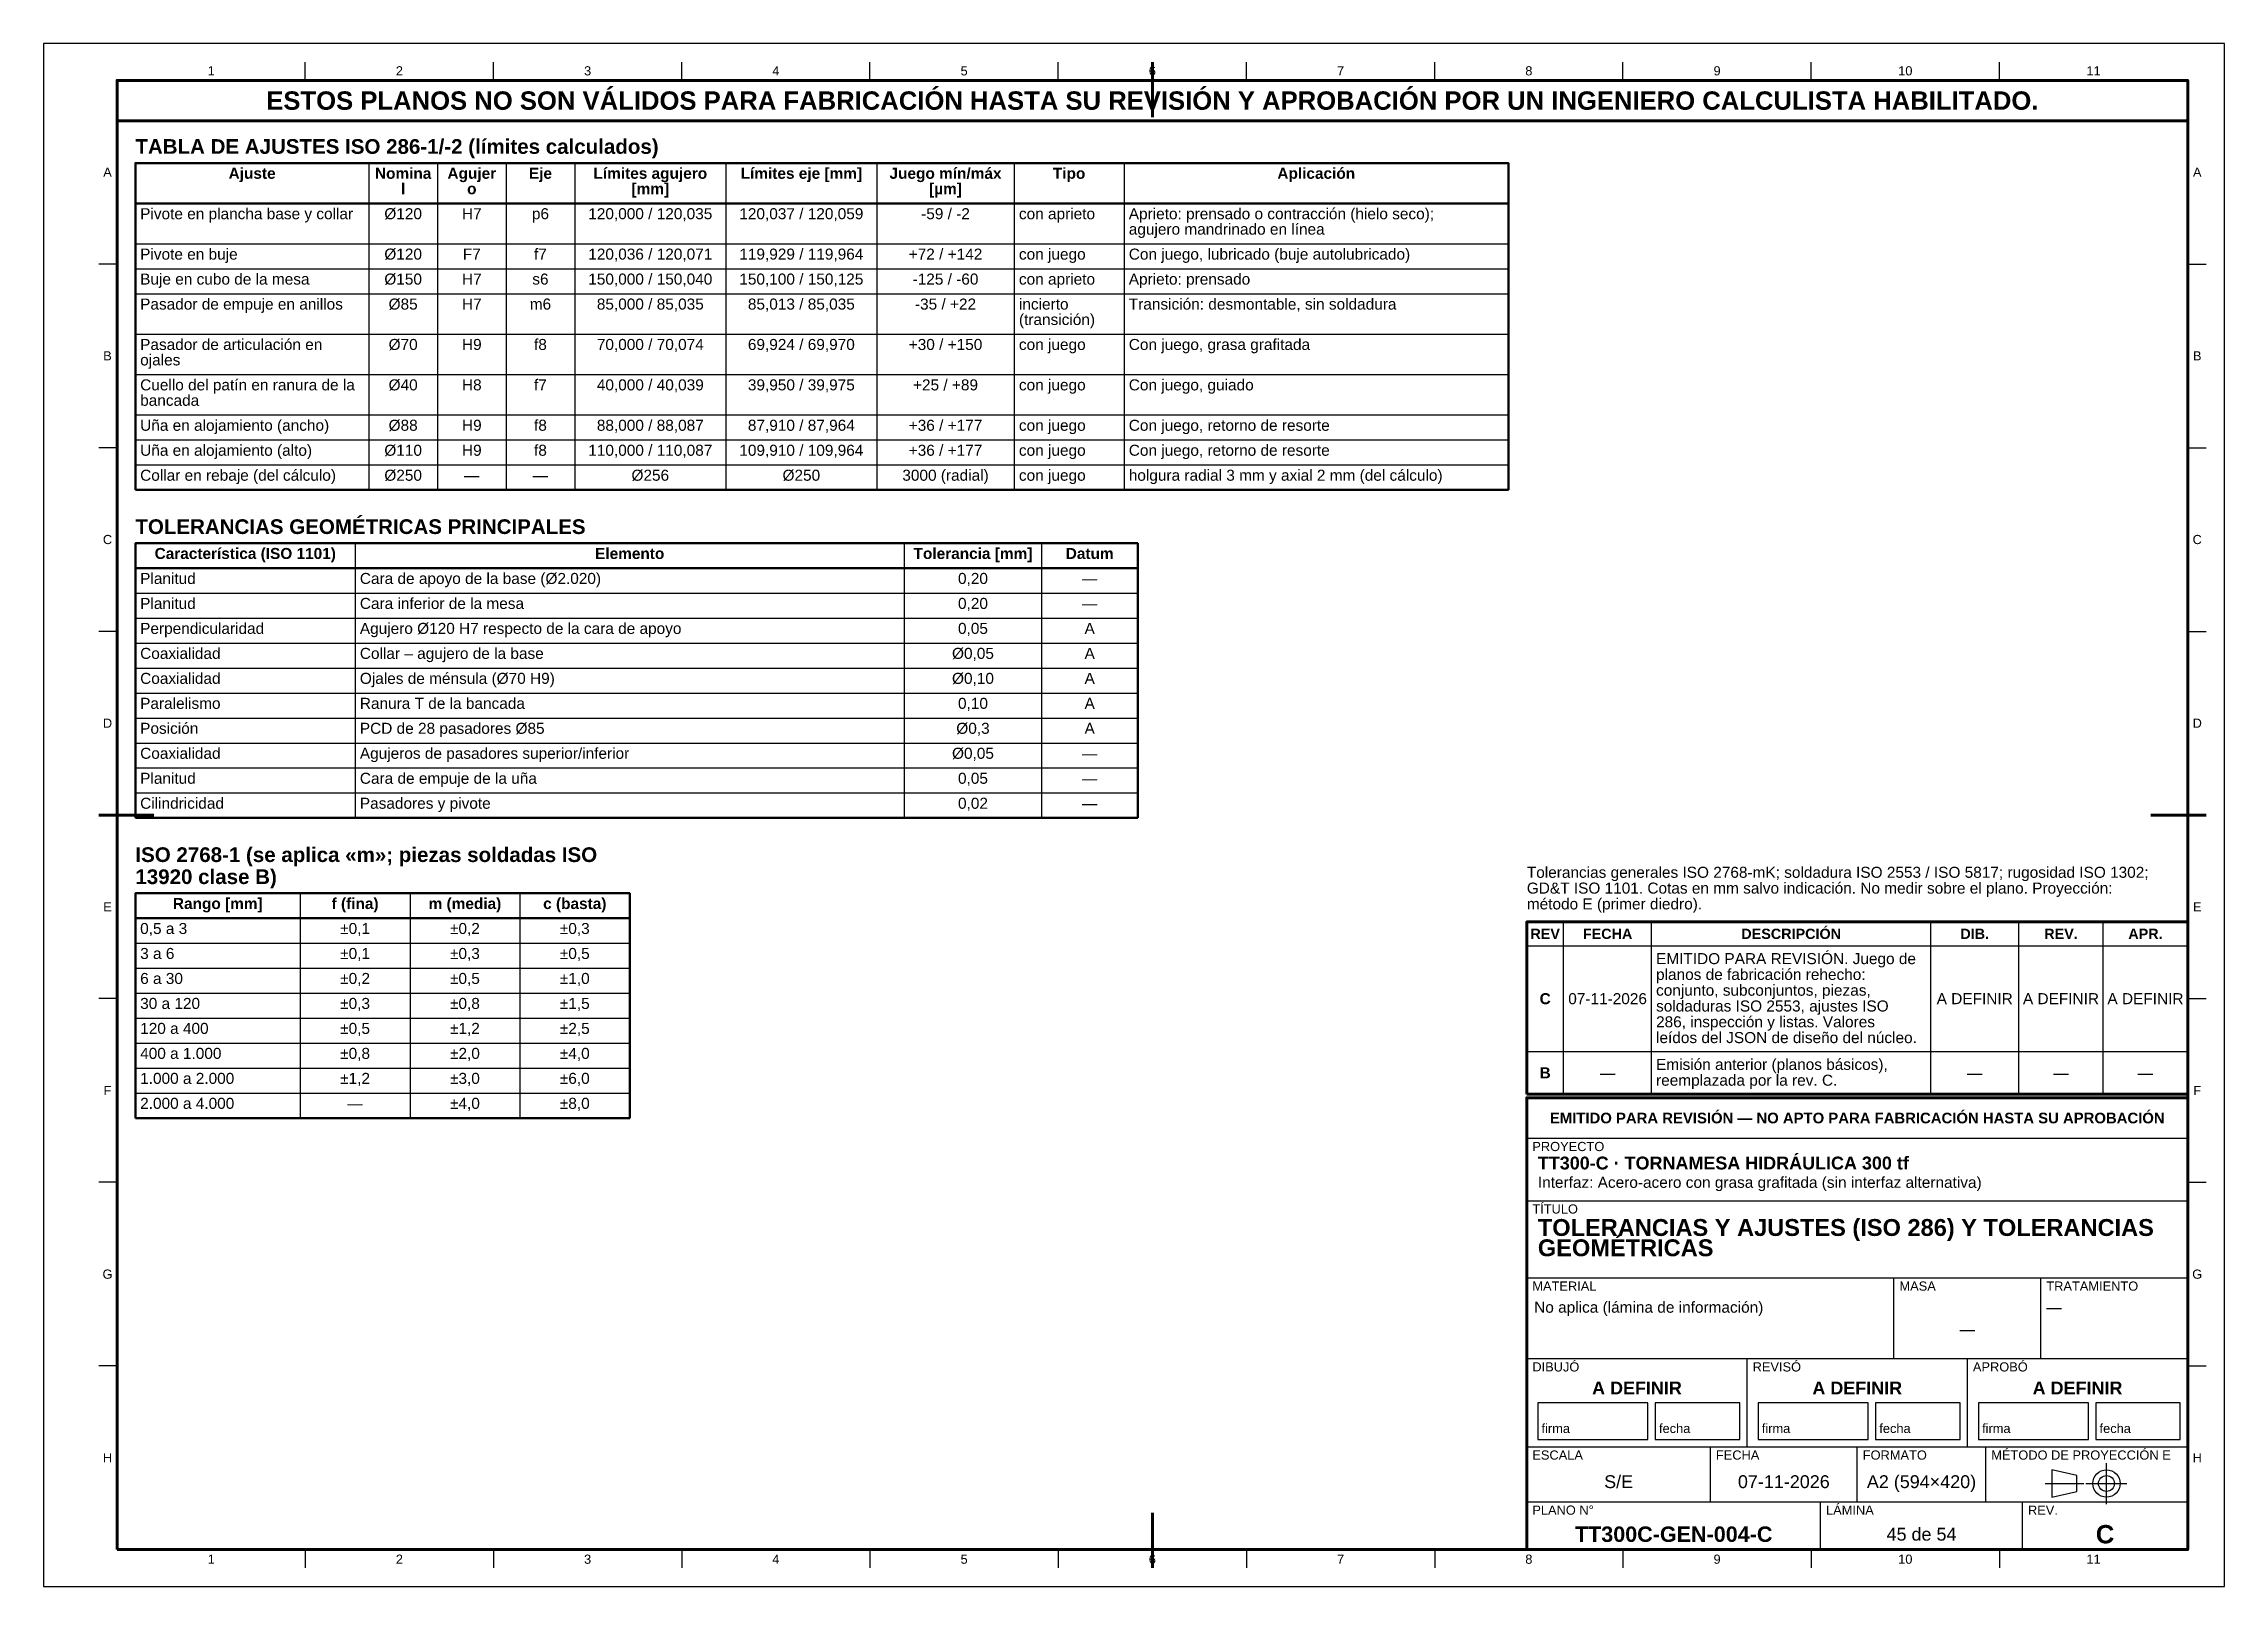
# Model space of a CAD drawing. Header units: millimetres. Extents: x 0 to 594, y 0 to 420.
import ezdxf
from ezdxf.enums import TextEntityAlignment as Align

# ---------------------------------------------------------------- set-up
doc = ezdxf.new("R2010")
doc.units = ezdxf.units.MM
doc.linetypes.add('EJE', pattern=[31, 20, -4, 3, -4])
for name, color, linetype, lineweight in [('EJE', 7, 'EJE', 25), ('FINA', 7, 'CONTINUOUS', 25), ('MARCO', 7, 'CONTINUOUS', 70), ('TXT', 7, 'CONTINUOUS', 25), ('VIS', 7, 'CONTINUOUS', 50)]:
    doc.layers.add(name, color=color, linetype=linetype, lineweight=lineweight)
doc.styles.add('STD', font='LiberationSans-Regular.ttf')
doc.styles.add('STDB', font='LiberationSans-Bold.ttf')

msp = doc.modelspace()

# ---------------------------------------------------------------- texts
at = {"layer": 'TXT'}
for s, height, style, p in [('1', 2.5, 'STD', (45.64, 412.6)), ('2', 2.5, 'STD', (96.91, 412.6)), ('3', 2.5, 'STD', (148.18, 412.6)), ('4', 2.5, 'STD', (199.45, 412.6)), ('5', 2.5, 'STD', (250.73, 412.6)), ('6', 2.5, 'STD', (302, 412.6)), ('7', 2.5, 'STD', (353.27, 412.6)), ('8', 2.5, 'STD', (404.55, 412.6)), ('9', 2.5, 'STD', (455.82, 412.6)), ('10', 2.5, 'STD', (507.09, 412.6)), ('11', 2.5, 'STD', (558.36, 412.6)), ('ESTOS PLANOS NO SON VÁLIDOS PARA FABRICACIÓN HASTA SU REVISIÓN Y APROBACIÓN POR UN INGENIERO CALCULISTA HABILITADO.', 5, 'STDB', (302, 404.5)), ('A', 2.5, 'STD', (17.4, 385)), ('Ajuste', 3, 'STDB', (56.79, 384.7)), ('Nomina', 3, 'STDB', (97.93, 384.7)), ('Agujer', 3, 'STDB', (116.63, 384.7)), ('Eje', 3, 'STDB', (135.33, 384.7)), ('Límites agujero', 3, 'STDB', (165.25, 384.7)), ('Límites eje [mm]', 3, 'STDB', (206.39, 384.7)), ('Juego mín/máx', 3, 'STDB', (245.66, 384.7)), ('Tipo', 3, 'STDB', (279.32, 384.7)), ('Aplicación', 3, 'STDB', (346.64, 384.7)), ('A', 2.5, 'STD', (586.6, 385)), ('l', 3, 'STDB', (97.93, 380.5)), ('o', 3, 'STDB', (116.63, 380.5)), ('[mm]', 3, 'STDB', (165.25, 380.5)), ('[µm]', 3, 'STDB', (245.66, 380.5)), ('Ø120', 3, 'STD', (97.93, 373.7)), ('H7', 3, 'STD', (116.63, 373.7)), ('p6', 3, 'STD', (135.33, 373.7)), ('120,000 / 120,035', 3, 'STD', (165.25, 373.7)), ('120,037 / 120,059', 3, 'STD', (206.39, 373.7)), ('-59 / -2', 3, 'STD', (245.66, 373.7)), ('Ø120', 3, 'STD', (97.93, 362.7)), ('F7', 3, 'STD', (116.63, 362.7)), ('f7', 3, 'STD', (135.33, 362.7)), ('120,036 / 120,071', 3, 'STD', (165.25, 362.7)), ('119,929 / 119,964', 3, 'STD', (206.39, 362.7)), ('+72 / +142', 3, 'STD', (245.66, 362.7)), ('Ø150', 3, 'STD', (97.93, 355.9)), ('H7', 3, 'STD', (116.63, 355.9)), ('s6', 3, 'STD', (135.33, 355.9)), ('150,000 / 150,040', 3, 'STD', (165.25, 355.9)), ('150,100 / 150,125', 3, 'STD', (206.39, 355.9)), ('-125 / -60', 3, 'STD', (245.66, 355.9)), ('Ø85', 3, 'STD', (97.93, 349.1)), ('H7', 3, 'STD', (116.63, 349.1)), ('m6', 3, 'STD', (135.33, 349.1)), ('85,000 / 85,035', 3, 'STD', (165.25, 349.1)), ('85,013 / 85,035', 3, 'STD', (206.39, 349.1)), ('-35 / +22', 3, 'STD', (245.66, 349.1)), ('Ø70', 3, 'STD', (97.93, 338.1)), ('H9', 3, 'STD', (116.63, 338.1)), ('f8', 3, 'STD', (135.33, 338.1)), ('70,000 / 70,074', 3, 'STD', (165.25, 338.1)), ('69,924 / 69,970', 3, 'STD', (206.39, 338.1)), ('+30 / +150', 3, 'STD', (245.66, 338.1)), ('B', 2.5, 'STD', (17.4, 335)), ('B', 2.5, 'STD', (586.6, 335)), ('Ø40', 3, 'STD', (97.93, 327.1)), ('H8', 3, 'STD', (116.63, 327.1)), ('f7', 3, 'STD', (135.33, 327.1)), ('40,000 / 40,039', 3, 'STD', (165.25, 327.1)), ('39,950 / 39,975', 3, 'STD', (206.39, 327.1)), ('+25 / +89', 3, 'STD', (245.66, 327.1)), ('Ø88', 3, 'STD', (97.93, 316.1)), ('H9', 3, 'STD', (116.63, 316.1)), ('f8', 3, 'STD', (135.33, 316.1)), ('88,000 / 88,087', 3, 'STD', (165.25, 316.1)), ('87,910 / 87,964', 3, 'STD', (206.39, 316.1)), ('+36 / +177', 3, 'STD', (245.66, 316.1)), ('Ø110', 3, 'STD', (97.93, 309.3)), ('H9', 3, 'STD', (116.63, 309.3)), ('f8', 3, 'STD', (135.33, 309.3)), ('110,000 / 110,087', 3, 'STD', (165.25, 309.3)), ('109,910 / 109,964', 3, 'STD', (206.39, 309.3)), ('+36 / +177', 3, 'STD', (245.66, 309.3)), ('Ø250', 3, 'STD', (97.93, 302.5)), ('Ø256', 3, 'STD', (165.25, 302.5)), ('Ø250', 3, 'STD', (206.39, 302.5)), ('3000 (radial)', 3, 'STD', (245.66, 302.5)), ('—', 3, 'STD', (116.63, 302.5)), ('—', 3, 'STD', (135.33, 302.5)), ('C', 2.5, 'STD', (17.4, 285)), ('C', 2.5, 'STD', (586.6, 285)), ('Característica (ISO 1101)', 3, 'STDB', (54.92, 281.2)), ('Elemento', 3, 'STDB', (159.64, 281.2)), ('Tolerancia [mm]', 3, 'STDB', (253.14, 281.2)), ('Datum', 3, 'STDB', (284.93, 281.2)), ('0,20', 3, 'STD', (253.14, 274.4)), ('—', 3, 'STD', (284.93, 274.4)), ('0,20', 3, 'STD', (253.14, 267.6)), ('—', 3, 'STD', (284.93, 267.6)), ('0,05', 3, 'STD', (253.14, 260.8)), ('A', 3, 'STD', (284.93, 260.8)), ('Ø0,05', 3, 'STD', (253.14, 254)), ('A', 3, 'STD', (284.93, 254)), ('Ø0,10', 3, 'STD', (253.14, 247.2)), ('A', 3, 'STD', (284.93, 247.2)), ('0,10', 3, 'STD', (253.14, 240.4)), ('A', 3, 'STD', (284.93, 240.4)), ('D', 2.5, 'STD', (17.4, 235)), ('Ø0,3', 3, 'STD', (253.14, 233.6)), ('A', 3, 'STD', (284.93, 233.6)), ('D', 2.5, 'STD', (586.6, 235)), ('Ø0,05', 3, 'STD', (253.14, 226.8)), ('—', 3, 'STD', (284.93, 226.8)), ('0,05', 3, 'STD', (253.14, 220)), ('0,02', 3, 'STD', (253.14, 213.2)), ('—', 3, 'STD', (284.93, 220)), ('—', 3, 'STD', (284.93, 213.2)), ('E', 2.5, 'STD', (17.4, 185)), ('Rango [mm]', 3, 'STDB', (47.44, 185.9)), ('f (fina)', 3, 'STDB', (84.84, 185.9)), ('m (media)', 3, 'STDB', (114.76, 185.9)), ('c (basta)', 3, 'STDB', (144.68, 185.9)), ('E', 2.5, 'STD', (586.6, 185)), ('±0,1', 3, 'STD', (84.84, 179.1)), ('±0,2', 3, 'STD', (114.76, 179.1)), ('±0,3', 3, 'STD', (144.68, 179.1)), ('REV', 2.8, 'STDB', (409, 177.65)), ('FECHA', 2.8, 'STDB', (426, 177.65)), ('DESCRIPCIÓN', 2.8, 'STDB', (476, 177.65)), ('DIB.', 2.8, 'STDB', (526, 177.65)), ('REV.', 2.8, 'STDB', (549.5, 177.65)), ('APR.', 2.8, 'STDB', (572.5, 177.65)), ('±0,1', 3, 'STD', (84.84, 172.3)), ('±0,3', 3, 'STD', (114.76, 172.3)), ('±0,5', 3, 'STD', (144.68, 172.3)), ('±0,2', 3, 'STD', (84.84, 165.5)), ('±0,5', 3, 'STD', (114.76, 165.5)), ('±1,0', 3, 'STD', (144.68, 165.5)), ('C', 3, 'STDB', (409, 160)), ('07-11-2026', 3, 'STD', (426, 160)), ('A DEFINIR', 3, 'STD', (526, 160)), ('A DEFINIR', 3, 'STD', (549.5, 160)), ('A DEFINIR', 3, 'STD', (572.5, 160)), ('±0,3', 3, 'STD', (84.84, 158.7)), ('±0,8', 3, 'STD', (114.76, 158.7)), ('±1,5', 3, 'STD', (144.68, 158.7)), ('±0,5', 3, 'STD', (84.84, 151.9)), ('±1,2', 3, 'STD', (114.76, 151.9)), ('±2,5', 3, 'STD', (144.68, 151.9)), ('±0,8', 3, 'STD', (84.84, 145.1)), ('±2,0', 3, 'STD', (114.76, 145.1)), ('±4,0', 3, 'STD', (144.68, 145.1)), ('±1,2', 3, 'STD', (84.84, 138.3)), ('±3,0', 3, 'STD', (114.76, 138.3)), ('±6,0', 3, 'STD', (144.68, 138.3)), ('B', 3, 'STDB', (409, 139.8)), ('—', 3, 'STD', (426, 139.8)), ('—', 3, 'STD', (526, 139.8)), ('—', 3, 'STD', (549.5, 139.8)), ('—', 3, 'STD', (572.5, 139.8)), ('F', 2.5, 'STD', (17.4, 135)), ('—', 3, 'STD', (84.84, 131.5)), ('±4,0', 3, 'STD', (114.76, 131.5)), ('±8,0', 3, 'STD', (144.68, 131.5)), ('F', 2.5, 'STD', (586.6, 135)), ('EMITIDO PARA REVISIÓN — NO APTO PARA FABRICACIÓN HASTA SU APROBACIÓN', 2.9, 'STDB', (494, 127.5)), ('G', 2.5, 'STD', (17.4, 85)), ('G', 2.5, 'STD', (586.6, 85)), ('—', 3, 'STD', (524, 70)), ('A DEFINIR', 3.5, 'STDB', (434, 54)), ('A DEFINIR', 3.5, 'STDB', (494, 54)), ('A DEFINIR', 3.5, 'STDB', (554, 54)), ('H', 2.5, 'STD', (17.4, 35)), ('H', 2.5, 'STD', (586.6, 35)), ('S/E', 3.5, 'STD', (429, 28.5)), ('07-11-2026', 3.5, 'STD', (474, 28.5)), ('A2 (594×420)', 3.5, 'STD', (511.5, 28.5)), ('TT300C-GEN-004-C', 4.2, 'STDB', (444, 14.2)), ('45 de 54', 3.5, 'STD', (511.5, 14.2)), ('C', 5, 'STDB', (561.5, 14.2)), ('1', 2.5, 'STD', (45.64, 7.4)), ('2', 2.5, 'STD', (96.91, 7.4)), ('3', 2.5, 'STD', (148.18, 7.4)), ('4', 2.5, 'STD', (199.45, 7.4)), ('5', 2.5, 'STD', (250.73, 7.4)), ('6', 2.5, 'STD', (302, 7.4)), ('7', 2.5, 'STD', (353.27, 7.4)), ('8', 2.5, 'STD', (404.55, 7.4)), ('9', 2.5, 'STD', (455.82, 7.4)), ('10', 2.5, 'STD', (507.09, 7.4)), ('11', 2.5, 'STD', (558.36, 7.4))]:
    msp.add_text(s, height=height, dxfattribs=dict(at, style=style)).set_placement(p, align=Align.MIDDLE_CENTER)
for s, height, style, p in [('TABLA DE AJUSTES ISO 286-1/-2 (límites calculados)', 4, 'STDB', (25, 394)), ('TOLERANCIAS GEOMÉTRICAS PRINCIPALES', 4, 'STDB', (25, 290.5)), ('ISO 2768-1 (se aplica «m»; piezas soldadas ISO', 4, 'STDB', (25, 201.2)), ('13920 clase B)', 4, 'STDB', (25, 195.2)), ('EMITIDO PARA REVISIÓN. Juego de', 3, 'STD', (439.2, 172.4)), ('planos de fabricación rehecho:', 3, 'STD', (439.2, 168.1)), ('conjunto, subconjuntos, piezas,', 3, 'STD', (439.2, 163.8)), ('soldaduras ISO 2553, ajustes ISO', 3, 'STD', (439.2, 159.5)), ('286, inspección y listas. Valores', 3, 'STD', (439.2, 155.2)), ('leídos del JSON de diseño del núcleo.', 3, 'STD', (439.2, 150.9)), ('Emisión anterior (planos básicos),', 3, 'STD', (439.2, 143.6)), ('reemplazada por la rev. C.', 3, 'STD', (439.2, 139.3)), ('PROYECTO', 2.5, 'STD', (405.5, 121)), ('TT300-C · TORNAMESA HIDRÁULICA 300 tf', 3.5, 'STDB', (407, 117)), ('Interfaz: Acero-acero con grasa grafitada (sin interfaz alternativa)', 3, 'STD', (407, 111.5)), ('TÍTULO', 2.5, 'STD', (405.5, 104)), ('TOLERANCIAS Y AJUSTES (ISO 286) Y TOLERANCIAS', 4.6, 'STDB', (407, 100)), ('GEOMÉTRICAS', 4.6, 'STDB', (407, 94.48)), ('MATERIAL', 2.5, 'STD', (405.5, 83)), ('No aplica (lámina de información)', 3, 'STD', (406, 77.5)), ('MASA', 2.5, 'STD', (505.5, 83)), ('TRATAMIENTO', 2.5, 'STD', (545.5, 83)), ('—', 3, 'STD', (545.5, 77.5)), ('DIBUJÓ', 2.5, 'STD', (405.5, 61)), ('REVISÓ', 2.5, 'STD', (465.5, 61)), ('APROBÓ', 2.5, 'STD', (525.5, 61)), ('ESCALA', 2.5, 'STD', (405.5, 37)), ('FECHA', 2.5, 'STD', (455.5, 37)), ('FORMATO', 2.5, 'STD', (495.5, 37)), ('MÉTODO DE PROYECCIÓN E', 2.5, 'STD', (530.5, 37)), ('PLANO N°', 2.5, 'STD', (405.5, 22)), ('LÁMINA', 2.5, 'STD', (485.5, 22)), ('REV.', 2.5, 'STD', (540.5, 22))]:
    msp.add_text(s, height=height, dxfattribs=dict(at, style=style)).set_placement(p, align=Align.TOP_LEFT)
at = {"layer": 'TXT', "style": 'STD'}
for s, p in [('Pivote en plancha base y collar', (26.3, 373.7)), ('con aprieto', (265.66, 373.7)), ('Aprieto: prensado o contracción (hielo seco);', (295.58, 373.7)), ('agujero mandrinado en línea', (295.58, 369.5)), ('Pivote en buje', (26.3, 362.7)), ('con juego', (265.66, 362.7)), ('Con juego, lubricado (buje autolubricado)', (295.58, 362.7)), ('Buje en cubo de la mesa', (26.3, 355.9)), ('con aprieto', (265.66, 355.9)), ('Aprieto: prensado', (295.58, 355.9)), ('Pasador de empuje en anillos', (26.3, 349.1)), ('incierto', (265.66, 349.1)), ('Transición: desmontable, sin soldadura', (295.58, 349.1)), ('(transición)', (265.66, 344.9)), ('Pasador de articulación en', (26.3, 338.1)), ('con juego', (265.66, 338.1)), ('Con juego, grasa grafitada', (295.58, 338.1)), ('ojales', (26.3, 333.9)), ('Cuello del patín en ranura de la', (26.3, 327.1)), ('con juego', (265.66, 327.1)), ('Con juego, guiado', (295.58, 327.1)), ('bancada', (26.3, 322.9)), ('Uña en alojamiento (ancho)', (26.3, 316.1)), ('con juego', (265.66, 316.1)), ('Con juego, retorno de resorte', (295.58, 316.1)), ('Uña en alojamiento (alto)', (26.3, 309.3)), ('con juego', (265.66, 309.3)), ('Con juego, retorno de resorte', (295.58, 309.3)), ('Collar en rebaje (del cálculo)', (26.3, 302.5)), ('con juego', (265.66, 302.5)), ('holgura radial 3 mm y axial 2 mm (del cálculo)', (295.58, 302.5)), ('Planitud', (26.3, 274.4)), ('Cara de apoyo de la base (Ø2.020)', (86.14, 274.4)), ('Planitud', (26.3, 267.6)), ('Cara inferior de la mesa', (86.14, 267.6)), ('Perpendicularidad', (26.3, 260.8)), ('Agujero Ø120 H7 respecto de la cara de apoyo', (86.14, 260.8)), ('Coaxialidad', (26.3, 254)), ('Collar – agujero de la base', (86.14, 254)), ('Coaxialidad', (26.3, 247.2)), ('Ojales de ménsula (Ø70 H9)', (86.14, 247.2)), ('Paralelismo', (26.3, 240.4)), ('Ranura T de la bancada', (86.14, 240.4)), ('Posición', (26.3, 233.6)), ('PCD de 28 pasadores Ø85', (86.14, 233.6)), ('Coaxialidad', (26.3, 226.8)), ('Agujeros de pasadores superior/inferior', (86.14, 226.8)), ('Planitud', (26.3, 220)), ('Cara de empuje de la uña', (86.14, 220)), ('Cilindricidad', (26.3, 213.2)), ('Pasadores y pivote', (86.14, 213.2)), ('0,5 a 3', (26.3, 179.1)), ('3 a 6', (26.3, 172.3)), ('6 a 30', (26.3, 165.5)), ('30 a 120', (26.3, 158.7)), ('120 a 400', (26.3, 151.9)), ('400 a 1.000', (26.3, 145.1)), ('1.000 a 2.000', (26.3, 138.3)), ('2.000 a 4.000', (26.3, 131.5))]:
    msp.add_text(s, height=3, dxfattribs=at).set_placement(p, align=Align.MIDDLE_LEFT)
for s, height, p in [('Tolerancias generales ISO 2768-mK; soldadura ISO 2553 / ISO 5817; rugosidad ISO 1302;', 3, (404, 192)), ('GD&T ISO 1101. Cotas en mm salvo indicación. No medir sobre el plano. Proyección:', 3, (404, 187.7)), ('método E (primer diedro).', 3, (404, 183.4)), ('firma', 2.5, (408, 41)), ('fecha', 2.5, (440, 41)), ('firma', 2.5, (468, 41)), ('fecha', 2.5, (500, 41)), ('firma', 2.5, (528, 41)), ('fecha', 2.5, (560, 41))]:
    msp.add_text(s, height=height, dxfattribs=at).set_placement(p, align=Align.BOTTOM_LEFT)

# ---------------------------------------------------------------- linework, layer by layer
at = {"layer": 'EJE'}
for p, q in [((561.88, 22.42), (561.88, 33.58)), ((545.14, 28), (555.68, 28)), ((556.3, 28), (567.46, 28))]:
    msp.add_line(p, q, dxfattribs=at)
at = {"layer": 'FINA'}
for p, q in [((71.27, 410), (71.27, 415)), ((122.55, 410), (122.55, 415)), ((173.82, 410), (173.82, 415)), ((225.09, 410), (225.09, 415)), ((276.36, 410), (276.36, 415)), ((327.64, 410), (327.64, 415)), ((378.91, 410), (378.91, 415)), ((430.18, 410), (430.18, 415)), ((481.45, 410), (481.45, 415)), ((532.73, 410), (532.73, 415)), ((88.58, 387.5), (88.58, 298.5)), ((107.28, 387.5), (107.28, 298.5)), ((125.98, 387.5), (125.98, 298.5)), ((144.68, 387.5), (144.68, 298.5)), ((185.82, 387.5), (185.82, 298.5)), ((226.96, 387.5), (226.96, 298.5)), ((264.36, 387.5), (264.36, 298.5)), ((294.28, 387.5), (294.28, 298.5)), ((25, 376.5), (399, 376.5)), ((25, 365.5), (399, 365.5)), ((20, 360), (15, 360)), ((25, 358.7), (399, 358.7)), ((584, 360), (589, 360)), ((25, 351.9), (399, 351.9)), ((25, 340.9), (399, 340.9)), ((25, 329.9), (399, 329.9)), ((25, 318.9), (399, 318.9)), ((20, 310), (15, 310)), ((25, 312.1), (399, 312.1)), ((584, 310), (589, 310)), ((25, 305.3), (399, 305.3)), ((84.84, 284), (84.84, 209.2)), ((234.44, 284), (234.44, 209.2)), ((271.84, 284), (271.84, 209.2)), ((25, 277.2), (298.02, 277.2)), ((25, 270.4), (298.02, 270.4)), ((25, 263.6), (298.02, 263.6)), ((20, 260), (15, 260)), ((25, 256.8), (298.02, 256.8)), ((584, 260), (589, 260)), ((25, 250), (298.02, 250)), ((25, 243.2), (298.02, 243.2)), ((25, 236.4), (298.02, 236.4)), ((25, 229.6), (298.02, 229.6)), ((25, 222.8), (298.02, 222.8)), ((25, 216), (298.02, 216)), ((20, 210), (15, 210)), ((584, 210), (589, 210)), ((69.88, 188.7), (69.88, 127.5)), ((99.8, 188.7), (99.8, 127.5)), ((129.72, 188.7), (129.72, 127.5)), ((25, 181.9), (159.64, 181.9)), ((414, 134), (414, 180.9)), ((438, 134), (438, 180.9)), ((514, 134), (514, 180.9)), ((538, 134), (538, 180.9)), ((561, 134), (561, 180.9)), ((25, 175.1), (159.64, 175.1)), ((404, 174.4), (584, 174.4)), ((25, 168.3), (159.64, 168.3)), ((25, 161.5), (159.64, 161.5)), ((20, 160), (15, 160)), ((25, 154.7), (159.64, 154.7)), ((584, 160), (589, 160)), ((25, 147.9), (159.64, 147.9)), ((404, 145.6), (584, 145.6)), ((25, 141.1), (159.64, 141.1)), ((25, 134.3), (159.64, 134.3)), ((404, 134), (584, 134)), ((404, 133), (584, 133)), ((404, 122), (584, 122)), ((20, 110), (15, 110)), ((584, 110), (589, 110)), ((404, 105), (584, 105)), ((404, 84), (584, 84)), ((504, 62), (504, 84)), ((544, 62), (544, 84)), ((20, 60), (15, 60)), ((404, 62), (584, 62)), ((464, 38), (464, 62)), ((524, 38), (524, 62)), ((584, 60), (589, 60)), ((404, 38), (584, 38)), ((454, 23), (454, 38)), ((494, 23), (494, 38)), ((529, 23), (529, 38)), ((404, 23), (584, 23)), ((484, 10), (484, 23)), ((539, 10), (539, 23)), ((71.27, 10), (71.27, 5)), ((122.55, 10), (122.55, 5)), ((173.82, 10), (173.82, 5)), ((225.09, 10), (225.09, 5)), ((276.36, 10), (276.36, 5)), ((327.64, 10), (327.64, 5)), ((378.91, 10), (378.91, 5)), ((430.18, 10), (430.18, 5)), ((481.45, 10), (481.45, 5)), ((532.73, 10), (532.73, 5))]:
    msp.add_line(p, q, dxfattribs=at)
for points in [[(0, 0), (594, 0), (594, 420), (0, 420)], [(407, 40), (437, 40), (437, 50), (407, 50)], [(439, 40), (462, 40), (462, 50), (439, 50)], [(467, 40), (497, 40), (497, 50), (467, 50)], [(499, 40), (522, 40), (522, 50), (499, 50)], [(527, 40), (557, 40), (557, 50), (527, 50)], [(559, 40), (582, 40), (582, 50), (559, 50)], [(547, 24.28), (553.82, 25.83), (553.82, 30.17), (547, 31.72)]]:
    msp.add_lwpolyline(points, close=True, dxfattribs=at)
for radius in [3.72, 2.17]:
    msp.add_circle((561.88, 28), radius, dxfattribs=at)
at = {"layer": 'MARCO'}
for p, q in [((302, 415), (302, 400)), ((15, 210), (30, 210)), ((589, 210), (574, 210)), ((302, 5), (302, 20))]:
    msp.add_line(p, q, dxfattribs=at)
for points in [[(20, 10), (584, 10), (584, 410), (20, 410)], [(20, 399), (584, 399), (584, 410), (20, 410)], [(404, 134), (584, 134), (584, 180.9), (404, 180.9)], [(404, 10), (584, 10), (584, 133), (404, 133)]]:
    msp.add_lwpolyline(points, close=True, dxfattribs=at)
at = {"layer": 'VIS'}
for p, q in [((25, 387.5), (25, 298.5)), ((399, 387.5), (399, 298.5)), ((25, 298.5), (399, 298.5)), ((25, 284), (25, 209.2)), ((298.02, 284), (298.02, 209.2)), ((25, 209.2), (298.02, 209.2)), ((25, 188.7), (25, 127.5)), ((159.64, 188.7), (159.64, 127.5)), ((25, 127.5), (159.64, 127.5))]:
    msp.add_line(p, q, dxfattribs=at)
for points in [[(25, 376.5), (399, 376.5), (399, 387.5), (25, 387.5)], [(25, 277.2), (298.02, 277.2), (298.02, 284), (25, 284)], [(25, 181.9), (159.64, 181.9), (159.64, 188.7), (25, 188.7)]]:
    msp.add_lwpolyline(points, close=True, dxfattribs=at)

msp.set_redraw_order([(e.dxf.handle, doc.entitydb.next_handle()) for e in msp.query("TEXT MTEXT ATTDEF DIMENSION ARC_DIMENSION")])  # texts and dimensions are drawn at this point

doc.saveas('drawing.dxf')
